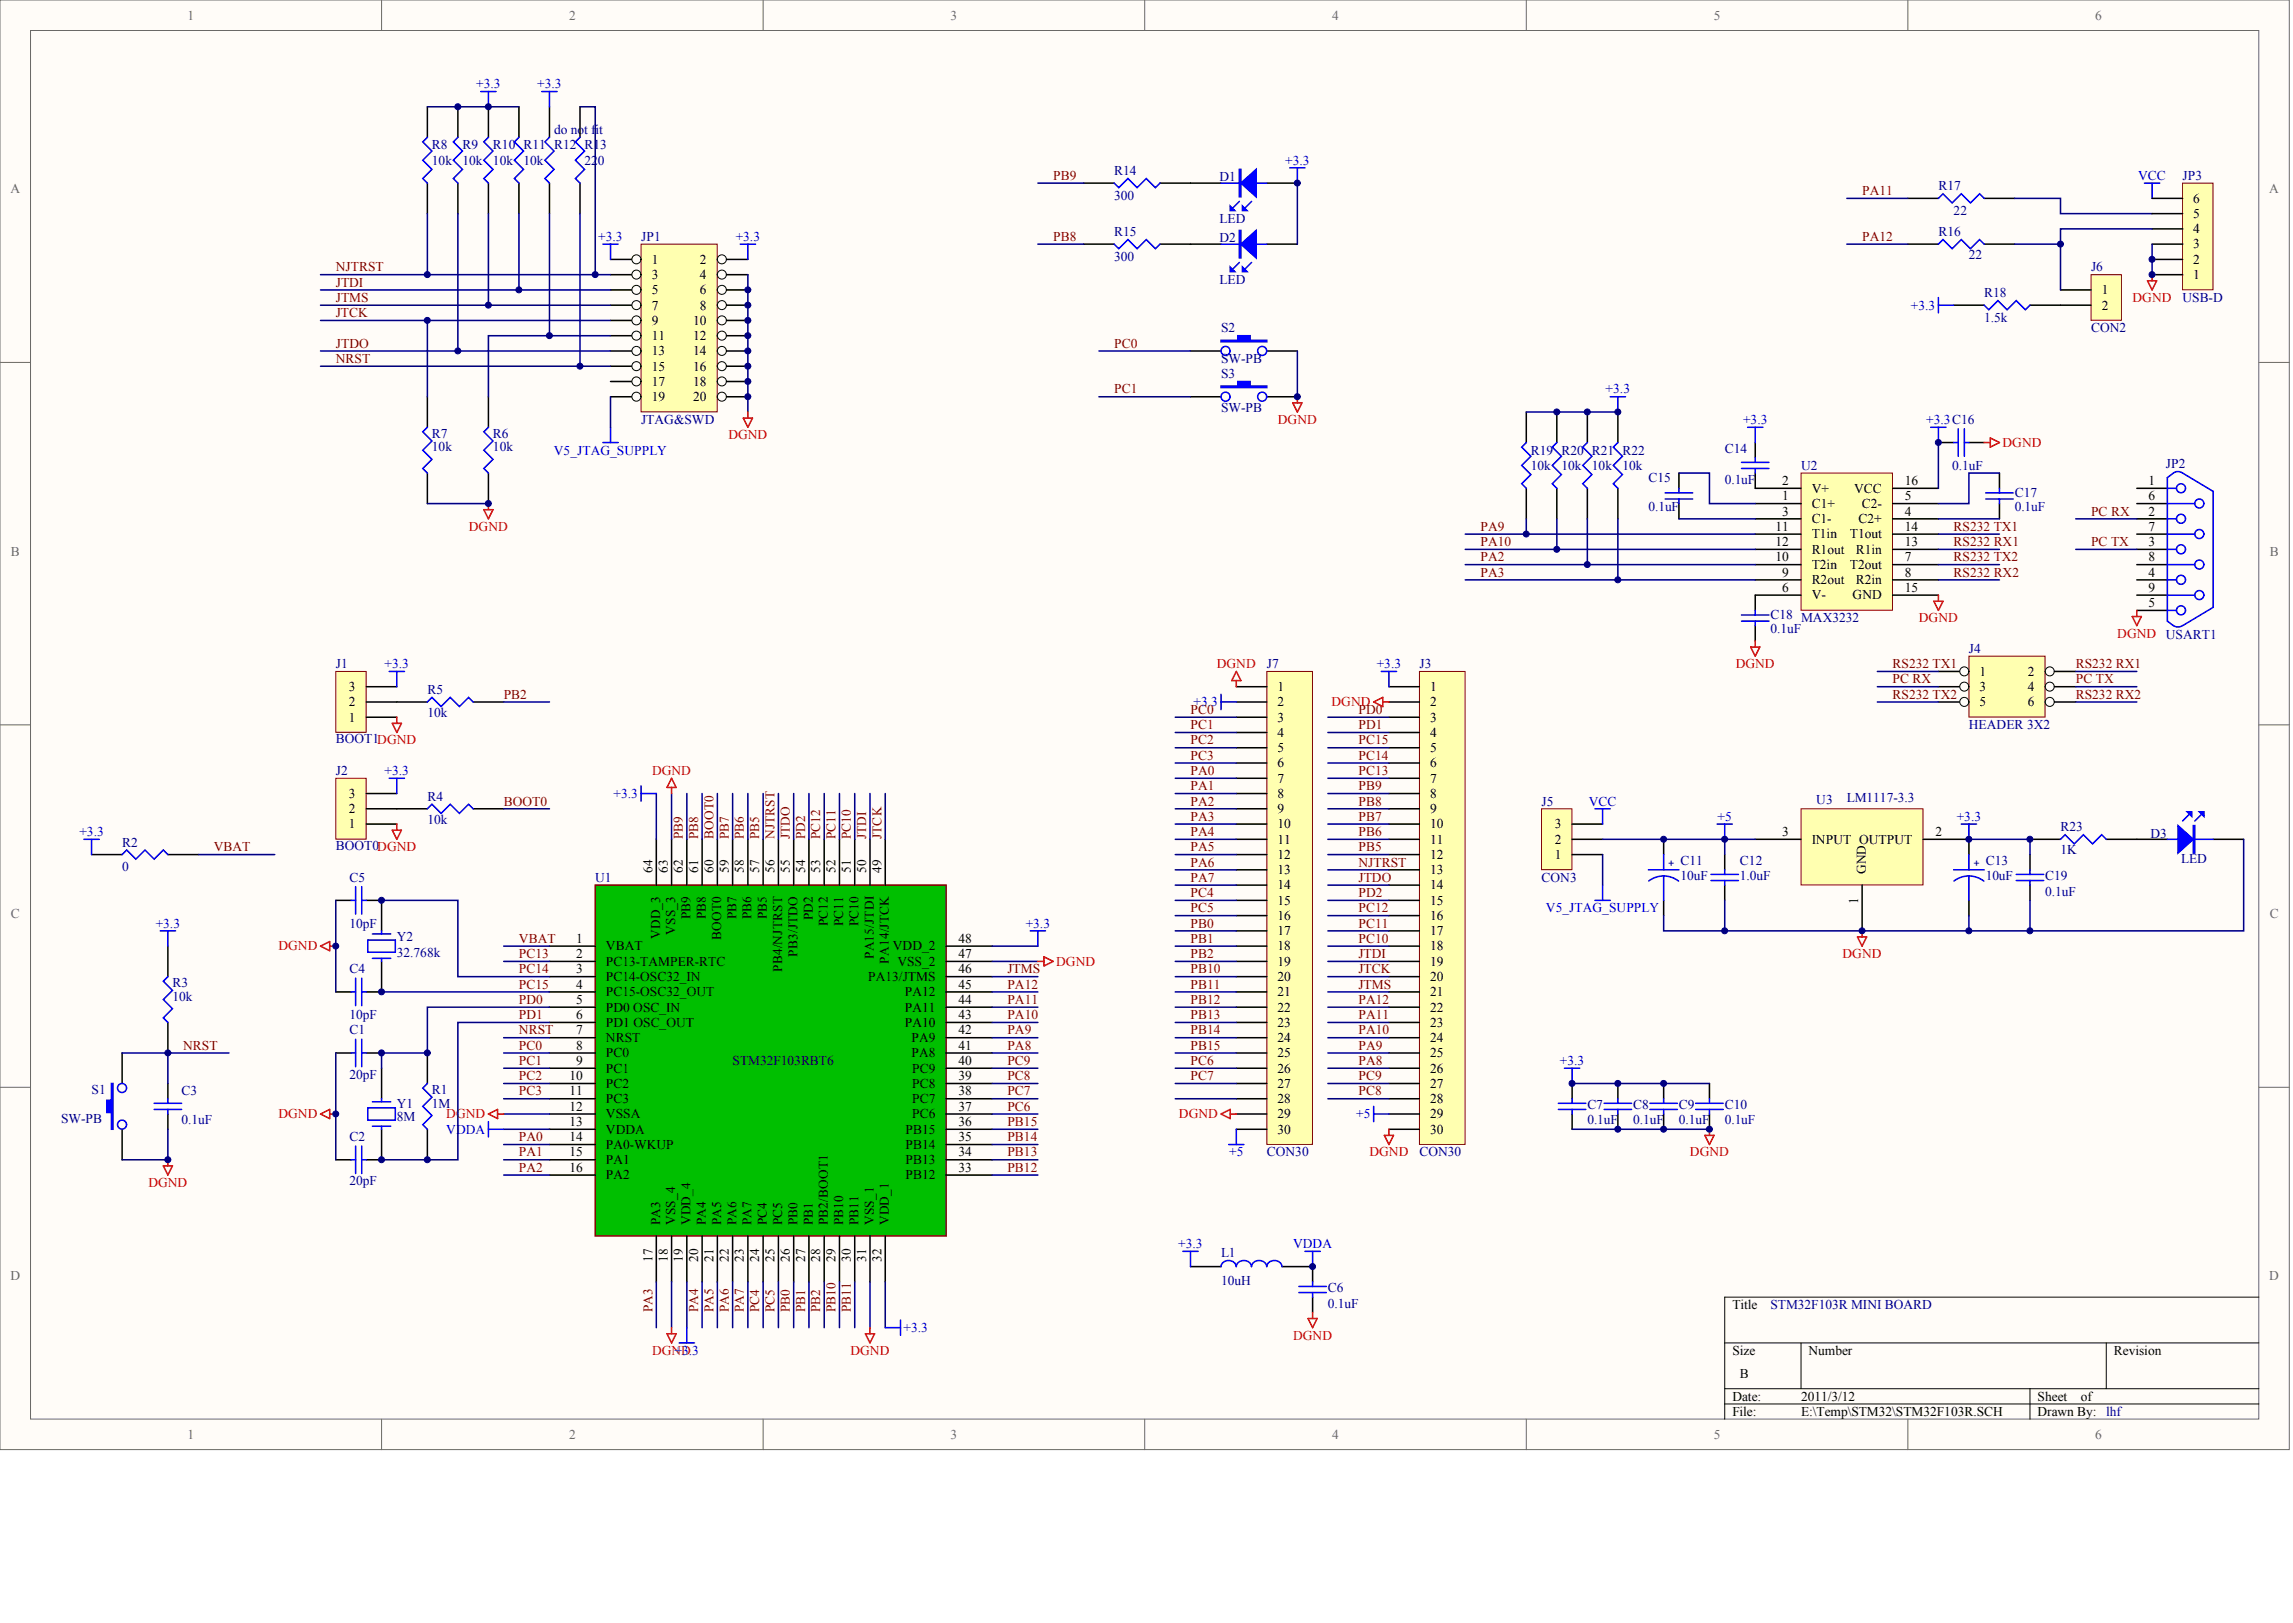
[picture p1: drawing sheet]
<svg xmlns="http://www.w3.org/2000/svg" width="840mm" height="594mm" viewBox="0 0 840 594" stroke-linecap="round" stroke-linejoin="round" font-family="sans-serif">
<defs><g id="words">
<g font-size="4.9" fill="#696969">
<text x="68.6" y="7.2">1</text>
<text x="208.3" y="7.2">2</text>
<text x="348.1" y="7.2">3</text>
<text x="487.8" y="7.2">4</text>
<text x="627.5" y="7.2">5</text>
<text x="767.2" y="7.2">6</text>
<text x="3.8" y="70.7">A</text>
<text x="830.9" y="70.7">A</text>
<text x="4" y="203.3">B</text>
<text x="831.1" y="203.3">B</text>
<text x="4" y="336">C</text>
<text x="831.1" y="336">C</text>
<text x="3.8" y="468.7">D</text>
<text x="830.9" y="468.7">D</text>
<text x="68.6" y="526.7">1</text>
<text x="208.3" y="526.7">2</text>
<text x="348.1" y="526.7">3</text>
<text x="487.8" y="526.7">4</text>
<text x="627.5" y="526.7">5</text>
<text x="767.2" y="526.7">6</text>
</g>
<g font-size="4.9" fill="#00f">
<text x="174.4" y="32.3">+3.3</text>
<text x="196.7" y="32.3">+3.3</text>
<text x="470.6" y="60.2">+3.3</text>
<text x="782.9" y="65.8">VCC</text>
<text x="219.1" y="88.2">+3.3</text>
<text x="269.4" y="88.2">+3.3</text>
<text x="699.7" y="113.3">+3.3</text>
<text x="587.9" y="144">+3.3</text>
<text x="638.2" y="155.2">+3.3</text>
<text x="705.3" y="155.2">+3.3C16</text>
<text x="202.8" y="166.4">V5_JTAG_SUPPLY</text>
<text x="140.8" y="244.6">+3.3</text>
<text x="504.1" y="244.6">+3.3</text>
<text x="437" y="258.5">+3.3</text>
<text x="140.8" y="283.7">+3.3</text>
<text x="224.7" y="292.1">+3.3</text>
<text x="581.7" y="294.8">VCC</text>
<text x="628.9" y="300.4">+5</text>
<text x="716.5" y="300.4">+3.3</text>
<text x="29.1" y="306">+3.3</text>
<text x="566.1" y="333.9">V5_JTAG_SUPPLY</text>
<text x="57" y="339.5">+3.3</text>
<text x="375.6" y="339.5">+3.3</text>
<text x="571.2" y="389.8">+3.3</text>
<text x="496.6" y="409.4">+5</text>
<text x="163.4" y="414.9">VDDA</text>
<text x="450.1" y="423.3">+5</text>
<text x="431.5" y="456.8">+3.3</text>
<text x="473.5" y="456.8">VDDA</text>
<text x="330.9" y="487.6">+3.3</text>
<text x="247" y="495.9">+3.3</text>
</g>
<g font-size="4.9" fill="#000080">
<text x="202.9" y="49.1">do not fit</text>
<text x="158.2" y="54.6">R8</text>
<text x="169.3" y="54.6">R9</text>
<text x="180.5" y="54.6">R10 R11 R12 R13</text>
<text x="158.2" y="60.2">10k</text>
<text x="169.3" y="60.2">10k</text>
<text x="180.5" y="60.2">10k</text>
<text x="191.7" y="60.2">10k</text>
<text x="214" y="60.2">220</text>
<text x="408" y="64.1">R14</text>
<text x="799.2" y="65.8">JP3</text>
<text x="446.5" y="66.4">D1</text>
<text x="709.8" y="69.7">R17</text>
<text x="408" y="73.1">300</text>
<text x="446.5" y="81.5">LED</text>
<text x="715.4" y="78.7">22</text>
<text x="234.7" y="88.2">JP1</text>
<text x="408" y="86.5">R15</text>
<text x="446.5" y="88.7">D2</text>
<text x="709.8" y="86.5">R16</text>
<text x="408" y="95.4">300</text>
<text x="720.9" y="94.9">22</text>
<text x="765.7" y="99.3">J6</text>
<text x="446.5" y="103.8">LED</text>
<text x="726.5" y="108.8">R18</text>
<text x="799.2" y="110.5">USB-D</text>
<text x="726.5" y="117.8">1.5k</text>
<text x="447.1" y="121.7">S2</text>
<text x="765.7" y="121.7">CON2</text>
<text x="447.1" y="132.9">SW-PB</text>
<text x="447.1" y="138.4">S3</text>
<text x="234.7" y="155.2">JTAG&amp;SWD</text>
<text x="447.1" y="150.7">SW-PB</text>
<text x="158.2" y="160.2">R7</text>
<text x="180.5" y="160.2">R6</text>
<text x="158.2" y="165.2">10k</text>
<text x="180.5" y="165.2">10k</text>
<text x="560.6" y="166.4">R19 R20 R21 R22</text>
<text x="631.5" y="165.8">C14</text>
<text x="560.6" y="172">10k</text>
<text x="571.7" y="172">10k</text>
<text x="582.9" y="172">10k</text>
<text x="594.1" y="172">10k</text>
<text x="659.5" y="172">U2</text>
<text x="714.8" y="172">0.1uF</text>
<text x="793" y="171.4">JP2</text>
<text x="603.6" y="176.4">C15</text>
<text x="631.5" y="177">0.1uF</text>
<text x="737.7" y="182">C17</text>
<text x="603.6" y="187">0.1uF</text>
<text x="737.7" y="187">0.1uF</text>
<text x="648.3" y="226.7">C18 MAX3232</text>
<text x="648.3" y="231.7">0.1uF</text>
<text x="793" y="234">USART1</text>
<text x="720.9" y="239">J4</text>
<text x="123" y="244.6">J1</text>
<text x="463.9" y="244.6">J7</text>
<text x="519.8" y="244.6">J3</text>
<text x="156.5" y="254.1">R5</text>
<text x="156.5" y="262.4">10k</text>
<text x="720.9" y="266.9">HEADER 3X2</text>
<text x="123" y="271.9">BOOT1DGND</text>
<text x="123" y="283.7">J2</text>
<text x="156.5" y="293.2">R4</text>
<text x="676.2" y="293.7">LM1117-3.3</text>
<text x="564.5" y="294.8">J5</text>
<text x="665.1" y="294.3">U3</text>
<text x="156.5" y="301.5">10k</text>
<text x="754.5" y="304.3">R23</text>
<text x="44.7" y="309.9">R2</text>
<text x="123" y="311">BOOT0DGND</text>
<text x="787.5" y="306.6">D3</text>
<text x="615.3" y="316.6">C11</text>
<text x="637.1" y="316.6">C12</text>
<text x="727.1" y="316.6">C13</text>
<text x="754.5" y="312.7">1K</text>
<text x="798.6" y="316.1">LED</text>
<text x="44.7" y="318.9">0</text>
<text x="128" y="322.8">C5</text>
<text x="218" y="322.8">U1</text>
<text x="564.5" y="322.8">CON3</text>
<text x="615.3" y="322.2">10uF</text>
<text x="637.1" y="322.2">1.0uF</text>
<text x="727.1" y="322.2">10uF</text>
<text x="748.9" y="322.2">C19</text>
<text x="748.9" y="327.8">0.1uF</text>
<text x="128" y="339.5">10pF</text>
<text x="145.3" y="344.6">Y2</text>
<text x="145.3" y="350.1">32.768k</text>
<text x="128" y="356.3">C4</text>
<text x="63.2" y="361.3">R3</text>
<text x="63.2" y="366.3">10k</text>
<text x="128" y="373">10pF</text>
<text x="128" y="378.6">C1</text>
<text x="268.3" y="389.8">STM32F103RBT6</text>
<text x="128" y="394.8">20pF</text>
<text x="33.5" y="400.4">S1</text>
<text x="66.5" y="401">C3</text>
<text x="158.2" y="400.4">R1</text>
<text x="145.3" y="405.4">Y1</text>
<text x="158.2" y="405.4">1M</text>
<text x="581.2" y="406">C7</text>
<text x="598" y="406">C8</text>
<text x="614.8" y="406">C9</text>
<text x="631.5" y="406">C10</text>
<text x="22.4" y="411">SW-PB</text>
<text x="66.5" y="411.6">0.1uF</text>
<text x="145.3" y="410.5">8M</text>
<text x="581.2" y="411.6">0.1uF</text>
<text x="598" y="411.6">0.1uF</text>
<text x="614.8" y="411.6">0.1uF</text>
<text x="631.5" y="411.6">0.1uF</text>
<text x="128" y="417.7">C2</text>
<text x="463.9" y="423.3">CON30</text>
<text x="519.8" y="423.3">CON30</text>
<text x="128" y="433.9">20pF</text>
<text x="447.1" y="460.2">L1</text>
<text x="447.1" y="470.2">10uH</text>
<text x="486.2" y="473">C6</text>
<text x="486.2" y="478.6">0.1uF</text>
<text x="648.3" y="479.2">STM32F103R MINI BOARD</text>
<text x="771.2" y="518.3">lhf</text>
</g>
<g font-size="4.9" fill="#800000">
<text x="385.6" y="65.8">PB9</text>
<text x="681.8" y="71.4">PA11</text>
<text x="385.6" y="88.2">PB8</text>
<text x="681.8" y="88.2">PA12</text>
<text x="123" y="99.3">NJTRST</text>
<text x="123" y="104.9">JTDI</text>
<text x="123" y="110.5">JTMS</text>
<text x="123" y="116.1">JTCK</text>
<text x="123" y="127.3">JTDO</text>
<text x="408" y="127.3">PC0</text>
<text x="123" y="132.9">NRST</text>
<text x="408" y="144">PC1</text>
<text x="765.7" y="188.7">PC RX</text>
<text x="542.1" y="194.3">PA9</text>
<text x="715.4" y="194.3">RS232 TX1</text>
<text x="542.1" y="199.9">PA10</text>
<text x="715.4" y="199.9">RS232 RX1</text>
<text x="765.7" y="199.9">PC TX</text>
<text x="542.1" y="205.5">PA2</text>
<text x="715.4" y="205.5">RS232 TX2</text>
<text x="542.1" y="211.1">PA3</text>
<text x="715.4" y="211.1">RS232 RX2</text>
<text x="693" y="244.6">RS232 TX1</text>
<text x="760.1" y="244.6">RS232 RX1</text>
<text x="693" y="250.2">PC RX</text>
<text x="760.1" y="250.2">PC TX</text>
<text x="184.4" y="255.7">PB2</text>
<text x="693" y="255.7">RS232 TX2</text>
<text x="760.1" y="255.7">RS232 RX2</text>
<text x="435.9" y="261.3">PC0</text>
<text x="497.4" y="261.3">PD0</text>
<text x="435.9" y="266.9">PC1</text>
<text x="497.4" y="266.9">PD1</text>
<text x="435.9" y="272.5">PC2</text>
<text x="497.4" y="272.5">PC15</text>
<text x="435.9" y="278.1">PC3</text>
<text x="497.4" y="278.1">PC14</text>
<text x="435.9" y="283.7">PA0</text>
<text x="497.4" y="283.7">PC13</text>
<text x="435.9" y="289.3">PA1</text>
<text x="497.4" y="289.3">PB9</text>
<text x="184.4" y="294.8">BOOT0</text>
<text x="435.9" y="294.8">PA2</text>
<text x="497.4" y="294.8">PB8</text>
<text x="435.9" y="300.4">PA3</text>
<text x="497.4" y="300.4">PB7</text>
<text x="78.2" y="311.6">VBAT</text>
<text x="250.1" y="307.2" transform="rotate(-90 250.1 307.2)">PB9</text>
<text x="255.7" y="307.2" transform="rotate(-90 255.7 307.2)">PB8</text>
<text x="261.2" y="307.2" transform="rotate(-90 261.2 307.2)">BOOT0</text>
<text x="266.8" y="307.2" transform="rotate(-90 266.8 307.2)">PB7</text>
<text x="272.4" y="307.2" transform="rotate(-90 272.4 307.2)">PB6</text>
<text x="278" y="307.2" transform="rotate(-90 278 307.2)">PB5</text>
<text x="283.6" y="307.2" transform="rotate(-90 283.6 307.2)">NJTRST</text>
<text x="289.2" y="307.2" transform="rotate(-90 289.2 307.2)">JTDO</text>
<text x="294.8" y="307.2" transform="rotate(-90 294.8 307.2)">PD2</text>
<text x="300.4" y="307.2" transform="rotate(-90 300.4 307.2)">PC12</text>
<text x="306" y="307.2" transform="rotate(-90 306 307.2)">PC11</text>
<text x="311.5" y="307.2" transform="rotate(-90 311.5 307.2)">PC10</text>
<text x="317.1" y="307.2" transform="rotate(-90 317.1 307.2)">JTDI</text>
<text x="322.7" y="307.2" transform="rotate(-90 322.7 307.2)">JTCK</text>
<text x="435.9" y="306">PA4</text>
<text x="435.9" y="311.6">PA5</text>
<text x="497.4" y="311.6">PB5</text>
<text x="497.4" y="306">PB6</text>
<text x="435.9" y="317.2">PA6</text>
<text x="497.4" y="317.2">NJTRST</text>
<text x="435.9" y="322.8">PA7</text>
<text x="497.4" y="322.8">JTDO</text>
<text x="435.9" y="328.4">PC4</text>
<text x="497.4" y="328.4">PD2</text>
<text x="435.9" y="333.9">PC5</text>
<text x="497.4" y="333.9">PC12</text>
<text x="435.9" y="339.5">PB0</text>
<text x="497.4" y="339.5">PC11</text>
<text x="190" y="345.1">VBAT</text>
<text x="435.9" y="345.1">PB1</text>
<text x="497.4" y="345.1">PC10</text>
<text x="190" y="350.7">PC13</text>
<text x="435.9" y="350.7">PB2</text>
<text x="497.4" y="350.7">JTDI</text>
<text x="190" y="356.3">PC14</text>
<text x="368.9" y="356.3">JTMS</text>
<text x="435.9" y="356.3">PB10</text>
<text x="497.4" y="356.3">JTCK</text>
<text x="190" y="361.9">PC15</text>
<text x="368.9" y="361.9">PA12</text>
<text x="435.9" y="361.9">PB11</text>
<text x="497.4" y="361.9">JTMS</text>
<text x="190" y="367.5">PD0</text>
<text x="368.9" y="367.5">PA11</text>
<text x="435.9" y="367.5">PB12</text>
<text x="497.4" y="367.5">PA12</text>
<text x="190" y="373">PD1</text>
<text x="368.9" y="373">PA10</text>
<text x="435.9" y="373">PB13</text>
<text x="497.4" y="373">PA11</text>
<text x="190" y="378.6">NRST</text>
<text x="368.9" y="378.6">PA9</text>
<text x="435.9" y="378.6">PB14</text>
<text x="497.4" y="378.6">PA10</text>
<text x="67.1" y="384.2">NRST</text>
<text x="190" y="384.2">PC0</text>
<text x="190" y="389.8">PC1</text>
<text x="368.9" y="389.8">PC9</text>
<text x="368.9" y="384.2">PA8</text>
<text x="435.9" y="389.8">PC6</text>
<text x="435.9" y="384.2">PB15</text>
<text x="497.4" y="389.8">PA8</text>
<text x="497.4" y="384.2">PA9</text>
<text x="190" y="395.4">PC2</text>
<text x="368.9" y="395.4">PC8</text>
<text x="435.9" y="395.4">PC7</text>
<text x="497.4" y="395.4">PC9</text>
<text x="190" y="401">PC3</text>
<text x="368.9" y="401">PC7</text>
<text x="497.4" y="401">PC8</text>
<text x="368.9" y="406.6">PC6</text>
<text x="368.9" y="412.1">PB15</text>
<text x="190" y="417.7">PA0</text>
<text x="368.9" y="417.7">PB14</text>
<text x="190" y="423.3">PA1</text>
<text x="368.9" y="423.3">PB13</text>
<text x="190" y="428.9">PA2</text>
<text x="368.9" y="428.9">PB12</text>
<text x="238.9" y="480.4" transform="rotate(-90 238.9 480.4)">PA3</text>
<text x="255.7" y="480.4" transform="rotate(-90 255.7 480.4)">PA4</text>
<text x="261.2" y="480.4" transform="rotate(-90 261.2 480.4)">PA5</text>
<text x="266.8" y="480.4" transform="rotate(-90 266.8 480.4)">PA6</text>
<text x="272.4" y="480.4" transform="rotate(-90 272.4 480.4)">PA7</text>
<text x="278" y="480.4" transform="rotate(-90 278 480.4)">PC4</text>
<text x="283.6" y="480.4" transform="rotate(-90 283.6 480.4)">PC5</text>
<text x="289.2" y="480.4" transform="rotate(-90 289.2 480.4)">PB0</text>
<text x="294.8" y="480.4" transform="rotate(-90 294.8 480.4)">PB1</text>
<text x="300.4" y="480.4" transform="rotate(-90 300.4 480.4)">PB2</text>
<text x="306" y="480.4" transform="rotate(-90 306 480.4)">PB10</text>
<text x="311.5" y="480.4" transform="rotate(-90 311.5 480.4)">PB11</text>
</g>
<g font-size="4.9">
<text x="803.1" y="74.2">6</text>
<text x="803.1" y="79.8">5</text>
<text x="803.1" y="85.4">4</text>
<text x="803.1" y="91">3</text>
<text x="238.6" y="96.5">1</text>
<text x="256.3" y="96.5">2</text>
<text x="803.1" y="96.5">2</text>
<text x="238.6" y="102.1">3</text>
<text x="238.6" y="107.7">5</text>
<text x="256.3" y="102.1">4</text>
<text x="256.3" y="107.7">6</text>
<text x="769.6" y="107.7">1</text>
<text x="803.1" y="102.1">1</text>
<text x="238.6" y="113.3">7</text>
<text x="256.3" y="113.3">8</text>
<text x="769.6" y="113.3">2</text>
<text x="238.6" y="118.9">9</text>
<text x="253.8" y="118.9">10</text>
<text x="238.6" y="124.5">11</text>
<text x="253.8" y="124.5">12</text>
<text x="238.6" y="130.1">13</text>
<text x="253.8" y="130.1">14</text>
<text x="238.6" y="135.6">15</text>
<text x="253.8" y="135.6">16</text>
<text x="238.6" y="141.2">17</text>
<text x="253.8" y="141.2">18</text>
<text x="238.6" y="146.8">19</text>
<text x="253.8" y="146.8">20</text>
<text x="652.5" y="177.5">2</text>
<text x="697.5" y="177.5">16</text>
<text x="786.7" y="177.5">1</text>
<text x="652.5" y="183.1">1</text>
<text x="663.4" y="180.3">V+</text>
<text x="663.4" y="185.9">C1+</text>
<text x="678.9" y="180.3">VCC</text>
<text x="681.8" y="185.9">C2-</text>
<text x="697.5" y="183.1">5</text>
<text x="786.7" y="183.1">6</text>
<text x="652.5" y="188.7">3</text>
<text x="663.4" y="191.5">C1-</text>
<text x="680.5" y="191.5">C2+</text>
<text x="697.5" y="188.7">4</text>
<text x="786.7" y="188.7">2</text>
<text x="650.1" y="194.3">11</text>
<text x="663.4" y="197.1">T1in</text>
<text x="677.4" y="197.1">T1out</text>
<text x="697.5" y="194.3">14</text>
<text x="786.7" y="194.3">7</text>
<text x="650.1" y="199.9">12</text>
<text x="663.4" y="202.7">R1out</text>
<text x="679.5" y="202.7">R1in</text>
<text x="697.5" y="199.9">13</text>
<text x="786.7" y="199.9">3</text>
<text x="650.1" y="205.5">10</text>
<text x="663.4" y="208.3">T2in</text>
<text x="677.4" y="208.3">T2out</text>
<text x="697.5" y="205.5">7</text>
<text x="786.7" y="205.5">8</text>
<text x="652.5" y="211.1">9</text>
<text x="663.4" y="213.8">R2out</text>
<text x="679.5" y="213.8">R2in</text>
<text x="697.5" y="211.1">8</text>
<text x="786.7" y="211.1">4</text>
<text x="652.5" y="216.6">6</text>
<text x="663.4" y="219.4">V-</text>
<text x="678.4" y="219.4">GND</text>
<text x="697.5" y="216.6">15</text>
<text x="786.7" y="216.6">9</text>
<text x="786.7" y="222.2">5</text>
<text x="724.9" y="247.4">1</text>
<text x="742.5" y="247.4">2</text>
<text x="127.8" y="252.9">3</text>
<text x="467.8" y="252.9">1</text>
<text x="523.7" y="252.9">1</text>
<text x="724.9" y="252.9">3</text>
<text x="742.5" y="252.9">4</text>
<text x="127.8" y="258.5">2</text>
<text x="467.8" y="258.5">2</text>
<text x="523.7" y="258.5">2</text>
<text x="724.9" y="258.5">5</text>
<text x="742.5" y="258.5">6</text>
<text x="127.8" y="264.1">1</text>
<text x="467.8" y="264.1">3</text>
<text x="467.8" y="269.7">4</text>
<text x="523.7" y="264.1">3</text>
<text x="523.7" y="269.7">4</text>
<text x="467.8" y="275.3">5</text>
<text x="523.7" y="275.3">5</text>
<text x="467.8" y="280.9">6</text>
<text x="523.7" y="280.9">6</text>
<text x="467.8" y="286.5">7</text>
<text x="523.7" y="286.5">7</text>
<text x="127.8" y="292.1">3</text>
<text x="467.8" y="292.1">8</text>
<text x="523.7" y="292.1">8</text>
<text x="127.8" y="297.6">2</text>
<text x="467.8" y="297.6">9</text>
<text x="523.7" y="297.6">9</text>
<text x="127.8" y="303.2">1</text>
<text x="467.8" y="303.2">10</text>
<text x="523.7" y="303.2">10</text>
<text x="569.3" y="303.2">3</text>
<text x="467.8" y="308.8">11</text>
<text x="523.7" y="308.8">11</text>
<text x="569.3" y="308.8">2</text>
<text x="652.5" y="306">3</text>
<text x="663.4" y="308.8">INPUT OUTPUT</text>
<text x="708.7" y="306">2</text>
<text x="467.8" y="314.4">12</text>
<text x="523.7" y="314.4">12</text>
<text x="569.3" y="314.4">1</text>
<text x="238.9" y="319.5" transform="rotate(-90 238.9 319.5)">64</text>
<text x="244.5" y="319.5" transform="rotate(-90 244.5 319.5)">63</text>
<text x="250.1" y="319.5" transform="rotate(-90 250.1 319.5)">62</text>
<text x="255.7" y="319.5" transform="rotate(-90 255.7 319.5)">61</text>
<text x="261.2" y="319.5" transform="rotate(-90 261.2 319.5)">60</text>
<text x="266.8" y="319.5" transform="rotate(-90 266.8 319.5)">59</text>
<text x="272.4" y="319.5" transform="rotate(-90 272.4 319.5)">58</text>
<text x="278" y="319.5" transform="rotate(-90 278 319.5)">57</text>
<text x="283.6" y="319.5" transform="rotate(-90 283.6 319.5)">56</text>
<text x="289.2" y="319.5" transform="rotate(-90 289.2 319.5)">55</text>
<text x="294.8" y="319.5" transform="rotate(-90 294.8 319.5)">54</text>
<text x="300.4" y="319.5" transform="rotate(-90 300.4 319.5)">53</text>
<text x="306" y="319.5" transform="rotate(-90 306 319.5)">52</text>
<text x="311.5" y="319.5" transform="rotate(-90 311.5 319.5)">51</text>
<text x="317.1" y="319.5" transform="rotate(-90 317.1 319.5)">50</text>
<text x="322.7" y="319.5" transform="rotate(-90 322.7 319.5)">49</text>
<text x="467.8" y="320">13</text>
<text x="523.7" y="320">13</text>
<text x="683.2" y="320.1" transform="rotate(-90 683.2 320.1)">GND</text>
<text x="467.8" y="325.6">14</text>
<text x="523.7" y="325.6">14</text>
<text x="467.8" y="331.2">15</text>
<text x="523.7" y="331.2">15</text>
<text x="680.4" y="331" transform="rotate(-90 680.4 331)">1</text>
<text x="252.9" y="336.5" transform="rotate(-90 252.9 336.5)">PB9</text>
<text x="258.4" y="336.5" transform="rotate(-90 258.4 336.5)">PB8</text>
<text x="269.6" y="336.5" transform="rotate(-90 269.6 336.5)">PB7</text>
<text x="275.2" y="336.5" transform="rotate(-90 275.2 336.5)">PB6</text>
<text x="280.8" y="336.5" transform="rotate(-90 280.8 336.5)">PB5</text>
<text x="297.6" y="336.8" transform="rotate(-90 297.6 336.8)">PD2</text>
<text x="303.2" y="339.1" transform="rotate(-90 303.2 339.1)">PC12</text>
<text x="308.7" y="339.1" transform="rotate(-90 308.7 339.1)">PC11</text>
<text x="314.3" y="339.1" transform="rotate(-90 314.3 339.1)">PC10</text>
<text x="467.8" y="336.7">16</text>
<text x="523.7" y="336.7">16</text>
<text x="211" y="345.1">1</text>
<text x="221.9" y="347.9">VBAT</text>
<text x="241.7" y="343.8" transform="rotate(-90 241.7 343.8)">VDD_3</text>
<text x="247.3" y="342.1" transform="rotate(-90 247.3 342.1)">VSS_3</text>
<text x="264" y="344.1" transform="rotate(-90 264 344.1)">BOOT0</text>
<text x="326.9" y="347.9">VDD_2</text>
<text x="351" y="345.1">48</text>
<text x="467.8" y="342.3">17</text>
<text x="467.8" y="347.9">18</text>
<text x="523.7" y="342.3">17</text>
<text x="523.7" y="347.9">18</text>
<text x="211" y="350.7">2</text>
<text x="221.9" y="353.5">PC13-TAMPER-RTC</text>
<text x="292" y="350.2" transform="rotate(-90 292 350.2)">PB3/JTDO</text>
<text x="319.9" y="351.1" transform="rotate(-90 319.9 351.1)">PA15/JTDI</text>
<text x="325.5" y="352.7" transform="rotate(-90 325.5 352.7)">PA14/JTCK</text>
<text x="328.6" y="353.5">VSS_2</text>
<text x="351" y="350.7">47</text>
<text x="467.8" y="353.5">19</text>
<text x="523.7" y="353.5">19</text>
<text x="211" y="356.3">3</text>
<text x="221.9" y="359.1">PC14-OSC32_IN</text>
<text x="286.4" y="355.8" transform="rotate(-90 286.4 355.8)">PB4/NJTRST</text>
<text x="317.9" y="359.1">PA13/JTMS</text>
<text x="351" y="356.3">46</text>
<text x="467.8" y="359.1">20</text>
<text x="523.7" y="359.1">20</text>
<text x="211" y="361.9">4</text>
<text x="221.9" y="364.7">PC15-OSC32_OUT</text>
<text x="331.3" y="364.7">PA12</text>
<text x="351" y="361.9">45</text>
<text x="467.8" y="364.7">21</text>
<text x="523.7" y="364.7">21</text>
<text x="211" y="367.5">5</text>
<text x="221.9" y="370.3">PD0 OSC_IN</text>
<text x="331.3" y="370.3">PA11</text>
<text x="351" y="367.5">44</text>
<text x="467.8" y="370.3">22</text>
<text x="523.7" y="370.3">22</text>
<text x="211" y="373">6</text>
<text x="221.9" y="375.8">PD1 OSC_OUT</text>
<text x="331.3" y="375.8">PA10</text>
<text x="351" y="373">43</text>
<text x="467.8" y="375.8">23</text>
<text x="523.7" y="375.8">23</text>
<text x="211" y="378.6">7</text>
<text x="221.9" y="381.4">NRST</text>
<text x="333.8" y="381.4">PA9</text>
<text x="351" y="378.6">42</text>
<text x="467.8" y="381.4">24</text>
<text x="523.7" y="381.4">24</text>
<text x="211" y="384.2">8</text>
<text x="211" y="389.8">9</text>
<text x="221.9" y="387">PC0</text>
<text x="333.8" y="387">PA8</text>
<text x="351" y="389.8">40</text>
<text x="351" y="384.2">41</text>
<text x="467.8" y="387">25</text>
<text x="523.7" y="387">25</text>
<text x="208.6" y="395.4">10</text>
<text x="221.9" y="392.6">PC1</text>
<text x="334" y="392.6">PC9</text>
<text x="351" y="395.4">39</text>
<text x="467.8" y="392.6">26</text>
<text x="523.7" y="392.6">26</text>
<text x="208.6" y="401">11</text>
<text x="221.9" y="398.2">PC2</text>
<text x="334" y="398.2">PC8</text>
<text x="351" y="401">38</text>
<text x="467.8" y="398.2">27</text>
<text x="523.7" y="398.2">27</text>
<text x="208.6" y="406.6">12</text>
<text x="221.9" y="403.8">PC3</text>
<text x="334" y="403.8">PC7</text>
<text x="351" y="406.6">37</text>
<text x="467.8" y="403.8">28</text>
<text x="523.7" y="403.8">28</text>
<text x="208.6" y="412.1">13</text>
<text x="221.9" y="409.4">VSSA</text>
<text x="334" y="409.4">PC6</text>
<text x="351" y="412.1">36</text>
<text x="467.8" y="409.4">29</text>
<text x="523.7" y="409.4">29</text>
<text x="208.6" y="417.7">14</text>
<text x="221.9" y="414.9">VDDA</text>
<text x="331.6" y="414.9">PB15</text>
<text x="351" y="417.7">35</text>
<text x="467.8" y="414.9">30</text>
<text x="523.7" y="414.9">30</text>
<text x="208.6" y="423.3">15</text>
<text x="221.9" y="420.5">PA0-WKUP</text>
<text x="331.6" y="420.5">PB14</text>
<text x="351" y="423.3">34</text>
<text x="208.6" y="428.9">16</text>
<text x="221.9" y="426.1">PA1</text>
<text x="221.9" y="431.7">PA2</text>
<text x="331.6" y="431.7">PB12</text>
<text x="331.6" y="426.1">PB13</text>
<text x="351" y="428.9">33</text>
<text x="241.7" y="448.5" transform="rotate(-90 241.7 448.5)">PA3</text>
<text x="247.3" y="448.5" transform="rotate(-90 247.3 448.5)">VSS_4</text>
<text x="252.9" y="448.5" transform="rotate(-90 252.9 448.5)">VDD_4</text>
<text x="258.4" y="448.5" transform="rotate(-90 258.4 448.5)">PA4</text>
<text x="264" y="448.5" transform="rotate(-90 264 448.5)">PA5</text>
<text x="269.6" y="448.5" transform="rotate(-90 269.6 448.5)">PA6</text>
<text x="275.2" y="448.5" transform="rotate(-90 275.2 448.5)">PA7</text>
<text x="280.8" y="448.5" transform="rotate(-90 280.8 448.5)">PC4</text>
<text x="286.4" y="448.5" transform="rotate(-90 286.4 448.5)">PC5</text>
<text x="292" y="448.5" transform="rotate(-90 292 448.5)">PB0</text>
<text x="297.6" y="448.5" transform="rotate(-90 297.6 448.5)">PB1</text>
<text x="303.2" y="448.5" transform="rotate(-90 303.2 448.5)">PB2/BOOT1</text>
<text x="308.7" y="448.5" transform="rotate(-90 308.7 448.5)">PB10</text>
<text x="314.3" y="448.5" transform="rotate(-90 314.3 448.5)">PB11</text>
<text x="319.9" y="448.5" transform="rotate(-90 319.9 448.5)">VSS_1</text>
<text x="325.5" y="448.5" transform="rotate(-90 325.5 448.5)">VDD_1</text>
<text x="238.9" y="462" transform="rotate(-90 238.9 462)">17</text>
<text x="244.5" y="462" transform="rotate(-90 244.5 462)">18</text>
<text x="250.1" y="462" transform="rotate(-90 250.1 462)">19</text>
<text x="255.7" y="462" transform="rotate(-90 255.7 462)">20</text>
<text x="261.2" y="462" transform="rotate(-90 261.2 462)">21</text>
<text x="266.8" y="462" transform="rotate(-90 266.8 462)">22</text>
<text x="272.4" y="462" transform="rotate(-90 272.4 462)">23</text>
<text x="278" y="462" transform="rotate(-90 278 462)">24</text>
<text x="283.6" y="462" transform="rotate(-90 283.6 462)">25</text>
<text x="289.2" y="462" transform="rotate(-90 289.2 462)">26</text>
<text x="294.8" y="462" transform="rotate(-90 294.8 462)">27</text>
<text x="300.4" y="462" transform="rotate(-90 300.4 462)">28</text>
<text x="306" y="462" transform="rotate(-90 306 462)">29</text>
<text x="311.5" y="462" transform="rotate(-90 311.5 462)">30</text>
<text x="317.1" y="462" transform="rotate(-90 317.1 462)">31</text>
<text x="322.7" y="462" transform="rotate(-90 322.7 462)">32</text>
<text x="634.3" y="479.2">Title</text>
<text x="634.3" y="495.9">Size</text>
<text x="662.3" y="495.9">Number</text>
<text x="774" y="495.9">Revision</text>
<text x="637.1" y="504.3">B</text>
<text x="634.3" y="512.7">Date:</text>
<text x="659.5" y="512.7">2011/3/12</text>
<text x="746.1" y="512.7">Sheet</text>
<text x="761.9" y="512.7">of</text>
<text x="634.3" y="518.3">File:</text>
<text x="659.5" y="518.3">E:\Temp\STM32\STM32F103R.SCH</text>
<text x="746.1" y="518.3">Drawn By:</text>
</g>
<g font-size="4.9" fill="#f00">
<text x="780.9" y="110.5">DGND</text>
<text x="467.9" y="155.2">DGND</text>
<text x="266.7" y="160.8">DGND</text>
<text x="733.2" y="163.6">DGND</text>
<text x="171.7" y="194.3">DGND</text>
<text x="702.6" y="227.8">DGND</text>
<text x="775.3" y="233.4">DGND</text>
<text x="445.5" y="244.6">DGND</text>
<text x="635.6" y="244.6">DGND</text>
<text x="487.6" y="258.5">DGND</text>
<text x="238.8" y="283.7">DGND</text>
<text x="101.9" y="347.9">DGND</text>
<text x="386.7" y="353.5">DGND</text>
<text x="674.7" y="350.7">DGND</text>
<text x="101.9" y="409.4">DGND</text>
<text x="163.4" y="409.4">DGND</text>
<text x="431.7" y="409.4">DGND</text>
<text x="501.4" y="423.3">DGND</text>
<text x="618.8" y="423.3">DGND</text>
<text x="54.3" y="434.5">DGND</text>
<text x="473.5" y="490.4">DGND</text>
<text x="238.8" y="495.9">DGND</text>
<text x="311.4" y="495.9">DGND</text>
</g>
<g font-size="4" fill="#000080">
<text x="610.8" y="317.5">+</text>
<text x="722.6" y="317.5">+</text>
</g>
</g></defs>
<g fill="#fffcf8" stroke="#696969" stroke-width=".37">
<path d="M0 0h838.3v530.6h-838.3z"/>
<path d="M11.2 11.2h815.9v508.2h-815.9z"/>
</g>
<g fill="none" stroke="#696969" stroke-width=".37">
<path d="M139.7 0v11.2M279.4 0v11.2M419.2 0v11.2M558.9 0v11.2M698.6 0v11.2M0 132.7h11.2M827.1 132.7h11.2M0 265.3h11.2M827.1 265.3h11.2M0 398h11.2M827.1 398h11.2M139.7 519.5v11.2"/>
<path d="M279.4 519.5v11.2M419.2 519.5v11.2M558.9 519.5v11.2M698.6 519.5v11.2"/>
</g>
<path d="M827.1 474.8h-195.6v44.7M631.5 491.6h195.6M659.5 491.6v16.7M771.2 491.6v16.7M631.5 508.3h195.6M631.5 513.9h195.6M743.3 508.3v11.2" fill="none" stroke="#000" stroke-width=".37"/>
<path d="M218 324h128.4v128.4h-128.4z" fill="#00bf00" stroke="#800000" stroke-width=".56"/>
<g fill="none" stroke="#000" stroke-width=".56">
<path d="M240.3 307.2v16.8M245.9 307.2v16.8M251.5 307.2v16.8M257.1 307.2v16.8M262.7 307.2v16.8M268.3 307.2v16.8M273.8 307.2v16.8M279.4 307.2v16.8M285 307.2v16.8M290.6 307.2v16.8M296.2 307.2v16.8M301.8 307.2v16.8"/>
<path d="M307.4 307.2v16.8M313 307.2v16.8M318.6 307.2v16.8M324.1 307.2v16.8M123 329.6h5.5M134.1 329.6h5.6v11.1M139.7 351.9v11.2h-5.6M201.2 346.3h16.8M201.2 351.9h16.8M201.2 357.5h16.8M346.5 346.3h16.8M346.5 351.9h16.8"/>
<path d="M346.5 357.5h16.8M123 363.1h5.5M201.2 363.1h16.8M201.2 368.7h16.8M201.2 374.3h16.8M201.2 379.8h16.8M346.5 363.1h16.8M346.5 368.7h16.8M346.5 374.3h16.8M346.5 379.8h16.8M123 385.4h5.5M134.1 385.4h5.6"/>
<path d="M139.7 391v11.2M156.5 385.4v11.2M201.2 385.4h16.8M201.2 391h16.8M201.2 396.6h16.8M346.5 385.4h16.8M346.5 391h16.8M346.5 396.6h16.8M139.7 413.4v11.1h-5.6M156.5 413.4v11.1M201.2 402.2h16.8M201.2 407.8h16.8"/>
<path d="M201.2 413.4h16.8M201.2 418.9h16.8M346.5 402.2h16.8M346.5 407.8h16.8M346.5 413.4h16.8M346.5 418.9h16.8M123 424.5h5.5M201.2 424.5h16.8M201.2 430.1h16.8M346.5 424.5h16.8M346.5 430.1h16.8M240.3 452.5v16.7"/>
<path d="M245.9 452.5v16.7M251.5 452.5v16.7M257.1 452.5v16.7M262.7 452.5v16.7M268.3 452.5v16.7M273.8 452.5v16.7M279.4 452.5v16.7M285 452.5v16.7M290.6 452.5v16.7M296.2 452.5v16.7M301.8 452.5v16.7M307.4 452.5v16.7"/>
<path d="M313 452.5v16.7M318.6 452.5v16.7M324.1 452.5v16.7"/>
</g>
<g fill="none" stroke="#00f" stroke-width=".56">
<path d="M128.5 329.6h1.7M130.2 324.5v10.1M132.5 324.5v10.1M132.5 329.6h1.6M130.2 358.1v10M132.5 358.1v10M134.7 344.1h10v4.5h-10zM136.4 350.8h6.7M136.4 341.9h6.7M139.7 340.7v1.2M139.7 350.8v1.1M128.5 363.1h1.7"/>
<path d="M132.5 363.1h1.6M128.5 385.4h1.7M130.2 380.4v10.1M132.5 380.4v10.1M132.5 385.4h1.6M156.5 396.6l-1.7 1.7 3.4 3.3-3.4 3.4 3.4 3.3-3.4 3.4 1.7 1.7M130.2 419.5v10.1M132.5 419.5v10.1M134.7 405.5h10v4.5h-10zM136.4 412.2h6.7M136.4 403.3h6.7M139.7 402.2v1.1"/>
<path d="M139.7 412.2v1.2M128.5 424.5h1.7M132.5 424.5h1.6"/>
</g>
<path d="M123 329.6v33.5M123 385.4v39.1" fill="none" stroke="#000080" stroke-width=".56"/>
<path d="M117.4 346.3l3.3-1.7v3.4zM120.7 346.3h2.3M117.4 407.8l3.3-1.7v3.3zM120.7 407.8h2.3" fill="none" stroke="#f00" stroke-width=".56"/>
<path d="M234.7 89.4h27.9v61.4h-27.9z" fill="#ffffb0" stroke="#800000" stroke-width=".37"/>
<path d="M223.5 95h11.2" fill="none" stroke="#000" stroke-width=".56"/>
<circle cx="233" cy="94.9" r="1.65" fill="#fffcf8" stroke="#000" stroke-width=".37"/>
<path d="M262.7 95h11.1" fill="none" stroke="#000" stroke-width=".56"/>
<circle cx="264.3" cy="94.9" r="1.65" fill="#fffcf8" stroke="#000" stroke-width=".37"/>
<path d="M223.5 100.5h11.2" fill="none" stroke="#000" stroke-width=".56"/>
<circle cx="233" cy="100.5" r="1.65" fill="#fffcf8" stroke="#000" stroke-width=".37"/>
<path d="M262.7 100.5h11.1" fill="none" stroke="#000" stroke-width=".56"/>
<circle cx="264.3" cy="100.5" r="1.65" fill="#fffcf8" stroke="#000" stroke-width=".37"/>
<path d="M223.5 106.1h11.2" fill="none" stroke="#000" stroke-width=".56"/>
<circle cx="233" cy="106.1" r="1.65" fill="#fffcf8" stroke="#000" stroke-width=".37"/>
<path d="M262.7 106.1h11.1" fill="none" stroke="#000" stroke-width=".56"/>
<circle cx="264.3" cy="106.1" r="1.65" fill="#fffcf8" stroke="#000" stroke-width=".37"/>
<path d="M223.5 111.7h11.2" fill="none" stroke="#000" stroke-width=".56"/>
<circle cx="233" cy="111.7" r="1.65" fill="#fffcf8" stroke="#000" stroke-width=".37"/>
<path d="M262.7 111.7h11.1" fill="none" stroke="#000" stroke-width=".56"/>
<circle cx="264.3" cy="111.7" r="1.65" fill="#fffcf8" stroke="#000" stroke-width=".37"/>
<path d="M223.5 117.3h11.2" fill="none" stroke="#000" stroke-width=".56"/>
<circle cx="233" cy="117.3" r="1.65" fill="#fffcf8" stroke="#000" stroke-width=".37"/>
<path d="M262.7 117.3h11.1" fill="none" stroke="#000" stroke-width=".56"/>
<circle cx="264.3" cy="117.3" r="1.65" fill="#fffcf8" stroke="#000" stroke-width=".37"/>
<path d="M223.5 122.9h11.2" fill="none" stroke="#000" stroke-width=".56"/>
<circle cx="233" cy="122.9" r="1.65" fill="#fffcf8" stroke="#000" stroke-width=".37"/>
<path d="M262.7 122.9h11.1" fill="none" stroke="#000" stroke-width=".56"/>
<circle cx="264.3" cy="122.9" r="1.65" fill="#fffcf8" stroke="#000" stroke-width=".37"/>
<path d="M223.5 128.5h11.2" fill="none" stroke="#000" stroke-width=".56"/>
<circle cx="233" cy="128.4" r="1.65" fill="#fffcf8" stroke="#000" stroke-width=".37"/>
<path d="M262.7 128.5h11.1" fill="none" stroke="#000" stroke-width=".56"/>
<circle cx="264.3" cy="128.4" r="1.65" fill="#fffcf8" stroke="#000" stroke-width=".37"/>
<path d="M223.5 134.1h11.2" fill="none" stroke="#000" stroke-width=".56"/>
<circle cx="233" cy="134" r="1.65" fill="#fffcf8" stroke="#000" stroke-width=".37"/>
<path d="M262.7 134.1h11.1" fill="none" stroke="#000" stroke-width=".56"/>
<circle cx="264.3" cy="134" r="1.65" fill="#fffcf8" stroke="#000" stroke-width=".37"/>
<path d="M223.5 139.6h11.2" fill="none" stroke="#000" stroke-width=".56"/>
<circle cx="233" cy="139.6" r="1.65" fill="#fffcf8" stroke="#000" stroke-width=".37"/>
<path d="M262.7 139.6h11.1" fill="none" stroke="#000" stroke-width=".56"/>
<circle cx="264.3" cy="139.6" r="1.65" fill="#fffcf8" stroke="#000" stroke-width=".37"/>
<path d="M223.5 145.2h11.2" fill="none" stroke="#000" stroke-width=".56"/>
<circle cx="233" cy="145.2" r="1.65" fill="#fffcf8" stroke="#000" stroke-width=".37"/>
<path d="M262.7 145.2h11.1" fill="none" stroke="#000" stroke-width=".56"/>
<circle cx="264.3" cy="145.2" r="1.65" fill="#fffcf8" stroke="#000" stroke-width=".37"/>
<path d="M117.4 100.5h106.1M117.4 106.1h106.1M117.4 111.7h106.1M117.4 117.3h106.1M273.8 100.5v50.3M117.4 128.5h106.1M117.4 134.1h106.1" fill="none" stroke="#000080" stroke-width=".56"/>
<path d="M272.2 153h3.3l-1.7 3.4zM273.8 150.8v2.2M177.2 186.6h3.3l-1.7 3.3zM178.8 184.3v2.3" fill="none" stroke="#f00" stroke-width=".56"/>
<path d="M220.8 89.4h5.5M223.5 89.4v5.6M271.1 89.4h5.5M273.8 89.4v5.6M156.5 156.4l-1.7 1.7 3.4 3.3-3.4 3.4 3.4 3.3-3.4 3.4 1.7 1.7M178.8 156.4l-1.6 1.7 3.3 3.3-3.3 3.4 3.3 3.3-3.3 3.4 1.6 1.7" fill="none" stroke="#00f" stroke-width=".56"/>
<path d="M156.5 145.2v11.2M178.8 145.2v11.2M156.5 173.2v11.1M178.8 173.2v11.1" fill="none" stroke="#000" stroke-width=".56"/>
<path d="M123 284.9h11.1v22.3h-11.1z" fill="#ffffb0" stroke="#800000" stroke-width=".37"/>
<path d="M134.1 296h22.4M134.1 290.5h11.2M173.3 296h11.1M134.1 301.6h11.2" fill="none" stroke="#000" stroke-width=".56"/>
<path d="M142.5 284.9h5.6M145.3 284.9v5.6M156.5 296l1.7-1.6 3.3 3.3 3.4-3.3 3.3 3.3 3.4-3.3 1.7 1.6" fill="none" stroke="#00f" stroke-width=".56"/>
<path d="M184.4 296h16.8" fill="none" stroke="#000080" stroke-width=".56"/>
<path d="M123 245.8h11.1v22.3h-11.1z" fill="#ffffb0" stroke="#800000" stroke-width=".37"/>
<g fill="none" stroke="#000" stroke-width=".56">
<path d="M156.5 39.1v11.2M167.7 39.1v11.2M178.8 39.1v11.2M190 39.1v11.2M201.2 39.1v11.2M212.4 39.1v11.2M156.5 67v11.2M167.7 67v11.2M178.8 67v11.2M190 67v11.2M201.2 67v11.2M212.4 67v11.2"/>
<path d="M134.1 256.9h22.4M134.1 251.4h11.2M173.3 256.9h11.1M134.1 262.5h11.2M609.2 307.2v5.6M720.9 307.2v5.6M609.2 329.6v5.6M720.9 329.6v5.6M61.5 346.3v11.2M61.5 374.3v11.1M44.7 385.4v11.2M61.5 396.6v5.6"/>
<path d="M44.7 413.4v11.1M61.5 407.8v5.6"/>
</g>
<g fill="none" stroke="#00f" stroke-width=".56">
<path d="M176 33.5h5.6M178.8 33.5v5.6M198.4 33.5h5.6M201.2 33.5v5.6M156.5 50.3l-1.7 1.6 3.4 3.4-3.4 3.3 3.4 3.4-3.4 3.3 1.7 1.7M167.7 50.3l-1.7 1.6 3.3 3.4-3.3 3.3 3.3 3.4-3.3 3.3 1.7 1.7M178.8 50.3l-1.6 1.6 3.3 3.4-3.3 3.3 3.3 3.4-3.3 3.3 1.6 1.7M190 50.3l-1.7 1.6 3.4 3.4-3.4 3.3 3.4 3.4-3.4 3.3 1.7 1.7M201.2 50.3l-1.7 1.6 3.4 3.4-3.4 3.3 3.4 3.4-3.4 3.3 1.7 1.7M212.4 50.3l-1.7 1.6 3.3 3.4-3.3 3.3 3.3 3.4-3.3 3.3 1.7 1.7M223.5 156.4v5.6M220.8 162h5.5"/>
<path d="M142.5 245.8h5.6M145.3 245.8v5.6M156.5 256.9l1.7-1.6 3.3 3.3 3.4-3.3 3.3 3.3 3.4-3.3 1.7 1.6M234.7 287.7v5.6M234.7 290.5h5.6M603.6 318.4h11.2M609.2 312.8v5.6M715.4 318.4h11.1M718.2 301.6h5.5M720.9 301.6v5.6M720.9 312.8v5.6M609.2 320.6a8.9 8.9 0 0 1 5.4 1.9"/>
<path d="M609.2 320.6a8.9 8.9 0 0 0-5.5 1.9M609.2 320.6v9M720.9 320.6a8.9 8.9 0 0 1 5.5 1.9M720.9 320.6a8.9 8.9 0 0 0-5.4 1.9M720.9 320.6v9M58.7 340.7h5.6M61.5 357.5l-1.7 1.7 3.4 3.3-3.4 3.4 3.4 3.3-3.4 3.4 1.7 1.7M61.5 340.7v5.6M377.2 340.7h5.6M380 340.7v5.6M56.4 406.1h10.1M56.4 403.9h10.1"/>
<path d="M61.5 402.2v1.7M61.5 406.1v1.7M178.8 410.6v5.5M178.8 413.4h5.6M248.7 491.6h5.6M251.5 486v5.6M324.1 486h5.6M329.7 483.2v5.6"/>
<circle cx="44.7" cy="398.2" r="1.65"/>
<circle cx="44.7" cy="411.7" r="1.65"/>
</g>
<g fill="none" stroke="#f00" stroke-width=".56">
<path d="M143.6 264.8h3.4l-1.7 3.3zM145.3 262.5v2.3M245.9 288.2v2.3M245.9 284.9l1.7 3.3h-3.4zM143.6 303.9h3.4l-1.7 3.3zM145.3 301.6v2.3M380 351.9h2.3M382.3 350.2l3.3 1.7-3.3 1.7zM680.1 343h3.4l-1.7 3.3zM681.8 340.7v2.3M178.8 407.8l3.4-1.7v3.3zM182.2 407.8h2.2"/>
<path d="M59.8 426.8h3.4l-1.7 3.3zM61.5 424.5v2.3M244.2 488.2h3.4l-1.7 3.4zM245.9 486v2.2M316.9 488.2h3.3l-1.6 3.4zM318.6 486v2.2"/>
</g>
<g fill="none" stroke="#000080" stroke-width=".56">
<path d="M156.5 39.1h33.5M212.4 39.1h5.6v61.4M156.5 78.2v22.3M167.7 78.2v50.3M178.8 78.2v33.5M190 78.2v27.9M201.2 78.2v44.7M212.4 78.2v55.9M156.5 117.3v27.9M223.5 122.9h-44.7v22.3M223.5 145.2v11.2M156.5 184.3h22.3"/>
<path d="M184.4 256.9h16.8M240.3 290.5v16.7M245.9 290.5v16.7M251.5 290.5v16.7M257.1 290.5v16.7M262.7 290.5v16.7M268.3 290.5v16.7M273.8 290.5v16.7M279.4 290.5v16.7M285 290.5v16.7M290.6 290.5v16.7M296.2 290.5v16.7"/>
<path d="M301.8 290.5v16.7M307.4 290.5v16.7M313 290.5v16.7M318.6 290.5v16.7M324.1 290.5v16.7M139.7 329.6h28v27.9h33.5M184.4 346.3h16.8M184.4 351.9h16.8M363.3 346.3h16.7M363.3 351.9h16.7M363.3 357.5h16.7M139.7 363.1h61.5"/>
<path d="M184.4 379.8h16.8M363.3 363.1h16.7M363.3 379.8h16.7M363.3 374.3h16.7M363.3 368.7h16.7M61.5 385.4v11.2M184.4 385.4h16.8M184.4 391h16.8M184.4 396.6h16.8M363.3 385.4h16.7M363.3 391h16.7M363.3 396.6h16.7"/>
<path d="M61.5 413.4v11.1h-16.8M184.4 402.2h16.8M184.4 407.8h16.8M184.4 413.4h16.8M184.4 418.9h16.8M363.3 402.2h16.7M363.3 407.8h16.7M363.3 413.4h16.7M363.3 418.9h16.7M184.4 424.5h16.8M184.4 430.1h16.8M363.3 424.5h16.7"/>
<path d="M363.3 430.1h16.7M240.3 469.2v16.8M245.9 469.2v16.8M251.5 469.2v16.8M257.1 469.2v16.8M262.7 469.2v16.8M268.3 469.2v16.8M273.8 469.2v16.8M279.4 469.2v16.8M285 469.2v16.8M290.6 469.2v16.8M296.2 469.2v16.8"/>
<path d="M301.8 469.2v16.8M307.4 469.2v16.8M313 469.2v16.8M318.6 469.2v16.8M324.1 469.2v16.8"/>
</g>
<path d="M40.8 396.6h.6v16.8h-.6v-6.2h-1.7v-4.5h1.7z" fill-rule="evenodd" fill="#00f" stroke="#00f" stroke-width=".56"/>
<path d="M659.5 296h44.6v27.9h-44.6z" fill="#ffffb0" stroke="#800000" stroke-width=".37"/>
<path d="M631.5 312.8v5.6M642.7 307.2h16.8M704.2 307.2h16.7M743.3 312.8v5.6M631.5 324v5.6M681.8 324v16.7M743.3 324v5.6" fill="none" stroke="#000" stroke-width=".56"/>
<path d="M631.5 318.4v1.7M743.3 318.4v1.7M626.5 322.3h10.1M626.5 320.1h10.1M631.5 322.3v1.7M738.3 322.3h10M738.3 320.1h10M743.3 322.3v1.7" fill="none" stroke="#00f" stroke-width=".56"/>
<path d="M631.5 307.2v5.6M720.9 307.2h22.4v5.6M631.5 329.6v11.1M720.9 335.2v5.5" fill="none" stroke="#000080" stroke-width=".56"/>
<path d="M564.5 296h11.1v22.3h-11.1z" fill="#ffffb0" stroke="#800000" stroke-width=".37"/>
<path d="M575.6 312.8h11.2M575.6 307.2h11.2M575.6 301.6h11.2M743.3 307.2h11.2M771.2 307.2h22.4M810.4 307.2h11.1" fill="none" stroke="#000" stroke-width=".56"/>
<path d="M801.4 298.3l-2.2 2.2M805.9 298.3l-2.2 2.2M754.5 307.2l1.7-1.7 3.3 3.4 3.4-3.4 3.3 3.4 3.4-3.4 1.6 1.7M793.6 307.2h16.8" fill="none" stroke="#00f" stroke-width=".56"/>
<g fill="#00f" stroke="#00f" stroke-width=".56">
<path d="M797.5 302.2l5.6 5-5.6 5z"/>
<path d="M805.3 297.2h1.7v1.6z"/>
<path d="M800.9 297.2h1.6v1.6z"/>
<path d="M803.1 302.2h.6v10h-.6z" fill-rule="evenodd"/>
</g>
<path d="M659.5 173.2h33.4v50.2h-33.4z" fill="#ffffb0" stroke="#800000" stroke-width=".37"/>
<g fill="none" stroke="#000" stroke-width=".56">
<path d="M558.9 150.8v11.2M570.1 150.8v11.2M581.2 150.8v11.2M592.4 150.8v11.2M558.9 178.7v11.2M570.1 178.7v11.2M581.2 178.7v11.2M592.4 178.7v11.2M614.8 173.2v5.5M642.7 173.2v5.5h16.8M642.7 162v5.6M693 178.7h16.8"/>
<path d="M709.8 162h5.6M720.9 162h5.6M732.1 173.2v5.5M782.4 178.7h11.2M614.8 184.3v5.6M642.7 184.3h16.8M642.7 189.9h16.8M642.7 195.5h16.8M693 184.3h16.8M693 189.9h16.8M693 195.5h16.8M732.1 184.3v5.6"/>
<path d="M782.4 184.3h11.2M782.4 189.9h11.2M782.4 195.5h11.2M642.7 201.1h16.8M642.7 206.7h16.8M642.7 212.3h16.8M659.5 217.8h-16.8v5.6M693 201.1h16.8M693 206.7h16.8M693 212.3h16.8M693 217.8h16.8M782.4 201.1h11.2"/>
<path d="M782.4 206.7h11.2M782.4 212.3h11.2M782.4 217.8h11.2M642.7 229v5.6M782.4 223.4h11.2"/>
</g>
<g fill="none" stroke="#00f" stroke-width=".56">
<path d="M589.6 145.2h5.6M592.4 145.2v5.6M639.9 156.4h5.6M642.7 156.4v5.6M707 156.4h5.6M709.8 156.4v5.6M717 157v10M719.3 157v10M558.9 162l-1.7 1.7 3.4 3.3-3.4 3.4 3.4 3.3-3.4 3.4 1.7 1.6M570.1 162l-1.7 1.7 3.3 3.3-3.3 3.4 3.3 3.3-3.3 3.4 1.7 1.6M581.2 162l-1.6 1.7 3.3 3.3-3.3 3.4 3.3 3.3-3.3 3.4 1.6 1.6M592.4 162l-1.7 1.7 3.4 3.3-3.4 3.4 3.4 3.3-3.4 3.4 1.7 1.6"/>
<path d="M614.8 178.7v1.7M637.7 171.5h10M637.7 169.2h10M642.7 167.6v1.6M642.7 171.5v1.7M715.4 162h1.6M719.3 162h1.6M732.1 178.7v1.7M793.6 178.7h3.4M609.7 182.7h10.1M609.7 180.4h10.1M614.8 182.7v1.6"/>
<path d="M727.1 182.7h10.1M727.1 180.4h10.1M732.1 182.7v1.6M793.6 195.5h10.1M793.6 189.9h3.4M793.6 184.3h10.1M793.6 217.8h10.1M793.6 212.3h3.4M793.6 206.7h10.1M793.6 201.1h3.4M637.7 227.3h10M637.7 225.1h10"/>
<path d="M642.7 223.4v1.7M642.7 227.3v1.7M793.6 223.4h3.4M799.1 229l-1.6 .5a5.6 5.6 0 0 1-3.9-2.2v-52.5a5.5 5.5 0 0 1 3.9-2.2l1.2 .3 11.7 7v42.4l-11.2 6.7"/>
<circle cx="798.6" cy="178.7" r="1.65"/>
<circle cx="798.6" cy="189.9" r="1.65"/>
<circle cx="805.3" cy="195.5" r="1.65"/>
<circle cx="805.3" cy="184.3" r="1.65"/>
<circle cx="798.6" cy="201.1" r="1.65"/>
<circle cx="798.6" cy="212.2" r="1.65"/>
<circle cx="805.3" cy="206.6" r="1.65"/>
<circle cx="805.3" cy="217.8" r="1.65"/>
<circle cx="798.6" cy="223.4" r="1.65"/>
</g>
<g fill="none" stroke="#000080" stroke-width=".56">
<path d="M558.9 150.8h33.5M614.8 173.2h11.1v11.1h16.8M709.8 162v16.7M732.1 173.2h-11.2v11.1h-11.1M536.5 195.5h106.2M558.9 189.9v5.6M570.1 189.9v11.2M581.2 189.9v16.8M592.4 189.9v22.4M614.8 189.9h27.9M709.8 189.9h22.3M709.8 195.5h22.3"/>
<path d="M760.1 189.9h22.3M536.5 201.1h106.2M536.5 206.7h106.2M536.5 212.3h106.2M709.8 201.1h22.3M709.8 206.7h22.3M709.8 212.3h22.3M760.1 201.1h22.3"/>
</g>
<path d="M726.5 162h2.3M728.8 160.3l3.3 1.7-3.3 1.7zM709.8 217.8v2.3M641 236.8h3.4l-1.7 3.4zM642.7 234.6v2.2M708.1 220.1h3.3l-1.6 3.3zM780.7 225.7h3.4l-1.7 3.3zM782.4 223.4v2.3" fill="none" stroke="#f00" stroke-width=".56"/>
<path d="M720.9 240.2h27.9v22.3h-27.9z" fill="#ffffb0" stroke="#800000" stroke-width=".37"/>
<path d="M709.8 245.8h11.1" fill="none" stroke="#000" stroke-width=".56"/>
<circle cx="719.2" cy="245.7" r="1.65" fill="#fffcf8" stroke="#000" stroke-width=".37"/>
<path d="M748.9 245.8h11.2" fill="none" stroke="#000" stroke-width=".56"/>
<circle cx="750.5" cy="245.7" r="1.65" fill="#fffcf8" stroke="#000" stroke-width=".37"/>
<path d="M709.8 251.4h11.1" fill="none" stroke="#000" stroke-width=".56"/>
<circle cx="719.2" cy="251.3" r="1.65" fill="#fffcf8" stroke="#000" stroke-width=".37"/>
<path d="M748.9 251.4h11.2" fill="none" stroke="#000" stroke-width=".56"/>
<circle cx="750.5" cy="251.3" r="1.65" fill="#fffcf8" stroke="#000" stroke-width=".37"/>
<path d="M709.8 256.9h11.1" fill="none" stroke="#000" stroke-width=".56"/>
<circle cx="719.2" cy="256.9" r="1.65" fill="#fffcf8" stroke="#000" stroke-width=".37"/>
<path d="M748.9 256.9h11.2" fill="none" stroke="#000" stroke-width=".56"/>
<circle cx="750.5" cy="256.9" r="1.65" fill="#fffcf8" stroke="#000" stroke-width=".37"/>
<path d="M676.2 72.6h22.4M737.7 72.6h16.8v5.6h33.5M676.2 89.4h22.4M687.4 245.8h22.4M687.4 251.4h22.4M687.4 256.9h22.4M760.1 245.8h22.3M760.1 251.4h22.3M760.1 256.9h22.3" fill="none" stroke="#000080" stroke-width=".56"/>
<path d="M698.6 72.6h11.2M726.5 72.6h11.2M698.6 89.4h11.2M726.5 89.4h11.2M715.4 111.7h11.1M743.3 111.7h11.2" fill="none" stroke="#000" stroke-width=".56"/>
<path d="M709.8 72.6l1.6-1.7 3.4 3.4 3.4-3.4 3.3 3.4 3.4-3.4 1.6 1.7M785.2 67h5.6M788 67v5.6M709.8 89.4l1.6-1.7 3.4 3.3 3.4-3.3 3.3 3.3 3.4-3.3 1.6 1.7M726.5 111.7l1.7 1.7 3.4-3.4 3.3 3.4 3.4-3.4 3.3 3.4 1.7-1.7" fill="none" stroke="#00f" stroke-width=".56"/>
<path d="M765.7 100.5h11.1v16.7h-11.1z" fill="#ffffb0" stroke="#800000" stroke-width=".37"/>
<g fill="none" stroke="#000" stroke-width=".56">
<path d="M396.8 67h11.2M424.7 67h22.4M463.9 67h11.1M396.8 89.4h11.2M424.7 89.4h22.4M463.9 89.4h11.1M754.5 106.1h11.2M754.5 111.7h11.2M435.9 128.5h11.2M463.9 128.5h11.1M435.9 145.2h11.2M463.9 145.2h11.1"/>
<path d="M33.5 312.8h11.2M61.5 312.8h11.2M575.6 396.6v5.6M592.4 396.6v5.6M609.2 396.6v5.6M625.9 396.6v5.6M575.6 407.8v5.6M592.4 407.8v5.6M609.2 407.8v5.6M625.9 407.8v5.6"/>
</g>
<g fill="none" stroke="#00f" stroke-width=".56">
<path d="M408 67l1.7 1.7 3.3-3.4 3.4 3.4 3.3-3.4 3.4 3.4 1.6-1.7M447.1 67h16.8M453.8 73.7l-2.2 2.3M458.3 73.7l-2.3 2.3M472.2 61.4h5.6M475 61.4v5.6M408 89.4l1.7 1.6 3.3-3.3 3.4 3.3 3.3-3.3 3.4 3.3 1.6-1.6M447.1 89.4h16.8M453.8 96.1l-2.2 2.2M458.3 96.1l-2.3 2.2M709.8 108.9v5.6M709.8 111.7h5.6"/>
<path d="M30.7 307.2h5.6M33.5 307.2v5.6M44.7 312.8l1.7-1.7 3.3 3.4 3.4-3.4 3.3 3.4 3.4-3.4 1.7 1.7M572.8 391h5.6M575.6 391v5.6M570.6 406.1h10.1M570.6 403.9h10.1M575.6 402.2v1.7M575.6 406.1v1.7M587.4 406.1h10M587.4 403.9h10M592.4 402.2v1.7"/>
<path d="M592.4 406.1v1.7M604.1 406.1h10.1M604.1 403.9h10.1M609.2 402.2v1.7M609.2 406.1v1.7M620.9 406.1h10.1M620.9 403.9h10.1M625.9 402.2v1.7M625.9 406.1v1.7"/>
<circle cx="448.7" cy="128.4" r="1.65"/>
<circle cx="462.2" cy="128.4" r="1.65"/>
<circle cx="448.7" cy="145.2" r="1.65"/>
<circle cx="462.2" cy="145.2" r="1.65"/>
</g>
<path d="M380 67h16.8M475 67v22.4M380 89.4h16.8M402.4 128.5h33.5M475 128.5v16.7M402.4 145.2h33.5M72.7 312.8h27.9M575.6 396.6h50.3M575.6 413.4h50.3" fill="none" stroke="#000080" stroke-width=".56"/>
<path d="M473.4 147.5h3.3l-1.7 3.3zM475 145.2v2.3M624.3 415.6h3.3l-1.7 3.3zM625.9 413.4v2.2" fill="none" stroke="#f00" stroke-width=".56"/>
<g fill="#00f" stroke="#00f" stroke-width=".56">
<path d="M454.4 89.4l5.6-5.1v10.1z"/>
<path d="M450.5 97.7l1.6 1.7h-1.6z"/>
<path d="M454.9 97.7l1.7 1.7h-1.7z"/>
<path d="M454.4 67l5.6-5v10.1z"/>
<path d="M450.5 75.4l1.6 1.7h-1.6z"/>
<path d="M454.9 75.4l1.7 1.7h-1.7z"/>
<path d="M447.1 124.6h6.1v-1.7h4.5v1.7h6.2v.5h-16.8z" fill-rule="evenodd"/>
<path d="M447.1 141.3h6.1v-1.7h4.5v1.7h6.2v.6h-16.8z" fill-rule="evenodd"/>
<path d="M453.8 84.3h.6v10.1h-.6z" fill-rule="evenodd"/>
<path d="M453.8 62h.6v10.1h-.6z" fill-rule="evenodd"/>
</g>
<path d="M799.2 67h11.1v39.1h-11.1z" fill="#ffffb0" stroke="#800000" stroke-width=".37"/>
<path d="M788 78.2h11.2M788 72.6h11.2M788 95h11.2M788 89.4h11.2M788 83.8h11.2M788 100.5h11.2" fill="none" stroke="#000" stroke-width=".56"/>
<path d="M788 89.4v11.1M586.8 312.8v11.2" fill="none" stroke="#000080" stroke-width=".56"/>
<path d="M786.3 102.8h3.4l-1.7 3.3zM788 100.5v2.3" fill="none" stroke="#f00" stroke-width=".56"/>
<path d="M584 296h5.6M586.8 296v5.6M628.7 301.6h5.6M631.5 301.6v5.6M584 329.6h5.6M586.8 324v5.6" fill="none" stroke="#00f" stroke-width=".56"/>
<path d="M463.9 245.8h16.7v173.1h-16.7z" fill="#ffffb0" stroke="#800000" stroke-width=".37"/>
<g fill="none" stroke="#000" stroke-width=".56">
<path d="M452.7 251.4h11.2M452.7 256.9h11.2M452.7 262.5h11.2M452.7 268.1h11.2M452.7 273.7h11.2M452.7 279.3h11.2M452.7 284.9h11.2M452.7 290.5h11.2M452.7 296h11.2M452.7 301.6h11.2M452.7 307.2h11.2M452.7 312.8h11.2"/>
<path d="M452.7 318.4h11.2M452.7 324h11.2M452.7 329.6h11.2M452.7 335.2h11.2M452.7 340.7h11.2M452.7 346.3h11.2M452.7 351.9h11.2M452.7 357.5h11.2M452.7 363.1h11.2M452.7 368.7h11.2M452.7 374.3h11.2M452.7 379.8h11.2"/>
<path d="M452.7 385.4h11.2M452.7 391h11.2M452.7 396.6h11.2M452.7 402.2h11.2M452.7 407.8h11.2M452.7 413.4h11.2"/>
</g>
<path d="M519.8 245.8h16.7v173.1h-16.7z" fill="#ffffb0" stroke="#800000" stroke-width=".37"/>
<g fill="none" stroke="#000" stroke-width=".56">
<path d="M508.6 251.4h11.2M508.6 256.9h11.2M508.6 262.5h11.2M508.6 268.1h11.2M508.6 273.7h11.2M508.6 279.3h11.2M508.6 284.9h11.2M508.6 290.5h11.2M508.6 296h11.2M508.6 301.6h11.2M508.6 307.2h11.2M508.6 312.8h11.2"/>
<path d="M508.6 318.4h11.2M508.6 324h11.2M508.6 329.6h11.2M508.6 335.2h11.2M508.6 340.7h11.2M508.6 346.3h11.2M508.6 351.9h11.2M508.6 357.5h11.2M508.6 363.1h11.2M508.6 368.7h11.2M508.6 374.3h11.2M508.6 379.8h11.2"/>
<path d="M508.6 385.4h11.2M508.6 391h11.2M508.6 396.6h11.2M508.6 402.2h11.2M508.6 407.8h11.2M508.6 413.4h11.2M435.9 463.6h11.2M469.5 463.6h11.1v5.6M480.6 474.8v5.6"/>
</g>
<g fill="none" stroke="#00f" stroke-width=".56">
<path d="M447.1 254.2v5.5M447.1 256.9h5.6M505.8 245.8h5.6M508.6 245.8v5.6M449.9 418.9h5.6M452.7 413.4v5.5M503 405v5.6M503 407.8h5.6M433.1 458h5.6M435.9 458v5.6M477.8 458h5.6M480.6 458v5.6"/>
<path d="M469.4 463.6a2.86 2.86 0 0 0-2.8-2.2 2.86 2.86 0 0 0-2.8 2.2 2.86 2.86 0 0 0-2.8-2.2 2.86 2.86 0 0 0-2.8 2.2 2.86 2.86 0 0 0-2.8-2.2 2.86 2.86 0 0 0-2.8 2.2 2.83 2.83 0 0 0-2.7-2.2 2.83 2.83 0 0 0-2.8 2.2M475.6 473.1h10.1M475.6 470.9h10.1M480.6 469.2v1.7M480.6 473.1v1.7"/>
</g>
<path d="M452.7 245.8l1.7 3.3h-3.4zM452.7 249.1v2.3M503 256.9l3.3-1.6v3.3zM506.3 256.9h2.3M447.1 407.8l3.4-1.7v3.3zM450.5 407.8h2.2M506.9 415.6h3.4l-1.7 3.3zM508.6 413.4v2.2M479 482.6h3.3l-1.7 3.4zM480.6 480.4v2.2" fill="none" stroke="#f00" stroke-width=".56"/>
<g fill="none" stroke="#000080" stroke-width=".56">
<path d="M737.7 89.4h16.8M788 83.8h-33.5v22.3M430.3 262.5h22.4M430.3 268.1h22.4M430.3 273.7h22.4M430.3 279.3h22.4M486.2 262.5h22.4M486.2 268.1h22.4M486.2 273.7h22.4M486.2 279.3h22.4M430.3 284.9h22.4M430.3 290.5h22.4"/>
<path d="M430.3 296h22.4M486.2 284.9h22.4M486.2 290.5h22.4M486.2 296h22.4M430.3 301.6h22.4M430.3 307.2h22.4M430.3 312.8h22.4M430.3 318.4h22.4M486.2 301.6h22.4M486.2 307.2h22.4M486.2 312.8h22.4M486.2 318.4h22.4"/>
<path d="M586.8 307.2h55.9M821.5 307.2v33.5h-212.3v-5.5M430.3 324h22.4M430.3 329.6h22.4M430.3 335.2h22.4M486.2 324h22.4M486.2 329.6h22.4M486.2 335.2h22.4M743.3 329.6v11.1M430.3 340.7h22.4M430.3 346.3h22.4M430.3 351.9h22.4"/>
<path d="M430.3 357.5h22.4M486.2 340.7h22.4M486.2 346.3h22.4M486.2 351.9h22.4M486.2 357.5h22.4M201.2 368.7h-44.7v16.7h-16.8v5.6M201.2 374.3h-33.5v50.2h-28M430.3 363.1h22.4M430.3 368.7h22.4M430.3 374.3h22.4M430.3 379.8h22.4M486.2 363.1h22.4"/>
<path d="M486.2 368.7h22.4M486.2 374.3h22.4M486.2 379.8h22.4M44.7 385.4h39.1M430.3 385.4h22.4M430.3 391h22.4M430.3 396.6h22.4M486.2 385.4h22.4M486.2 391h22.4M486.2 396.6h22.4M430.3 402.2h22.4M486.2 402.2h22.4"/>
</g>
<g fill="#000080" stroke="#000080" stroke-width=".37">
<circle cx="61.4" cy="424.5" r="1.09"/>
<circle cx="61.4" cy="385.4" r="1.09"/>
<circle cx="122.9" cy="407.7" r="1.09"/>
<circle cx="122.9" cy="346.3" r="1.09"/>
<circle cx="139.7" cy="424.5" r="1.09"/>
<circle cx="139.7" cy="385.4" r="1.09"/>
<circle cx="139.7" cy="363.1" r="1.09"/>
<circle cx="139.7" cy="329.5" r="1.09"/>
<circle cx="156.5" cy="424.5" r="1.09"/>
<circle cx="156.5" cy="385.4" r="1.09"/>
<circle cx="156.5" cy="117.3" r="1.09"/>
<circle cx="156.5" cy="100.5" r="1.09"/>
<circle cx="167.6" cy="128.4" r="1.09"/>
<circle cx="167.6" cy="39.1" r="1.09"/>
<circle cx="178.8" cy="184.3" r="1.09"/>
<circle cx="178.8" cy="111.7" r="1.09"/>
<circle cx="178.8" cy="39.1" r="1.09"/>
<circle cx="190" cy="106.1" r="1.09"/>
<circle cx="201.2" cy="122.9" r="1.09"/>
<circle cx="212.3" cy="134" r="1.09"/>
<circle cx="217.9" cy="100.5" r="1.09"/>
<circle cx="273.8" cy="145.2" r="1.09"/>
<circle cx="273.8" cy="139.6" r="1.09"/>
<circle cx="273.8" cy="134" r="1.09"/>
<circle cx="273.8" cy="128.4" r="1.09"/>
<circle cx="273.8" cy="122.9" r="1.09"/>
<circle cx="273.8" cy="117.3" r="1.09"/>
<circle cx="273.8" cy="111.7" r="1.09"/>
<circle cx="273.8" cy="106.1" r="1.09"/>
<circle cx="475" cy="145.2" r="1.09"/>
<circle cx="475" cy="67" r="1.09"/>
<circle cx="480.6" cy="463.6" r="1.09"/>
<circle cx="558.8" cy="195.5" r="1.09"/>
<circle cx="570" cy="201.1" r="1.09"/>
<circle cx="570" cy="150.8" r="1.09"/>
<circle cx="575.6" cy="396.6" r="1.09"/>
<circle cx="581.2" cy="206.6" r="1.09"/>
<circle cx="581.2" cy="150.8" r="1.09"/>
<circle cx="592.4" cy="413.3" r="1.09"/>
<circle cx="592.4" cy="396.6" r="1.09"/>
<circle cx="592.4" cy="212.2" r="1.09"/>
<circle cx="592.4" cy="150.8" r="1.09"/>
<circle cx="609.1" cy="413.3" r="1.09"/>
<circle cx="609.1" cy="396.6" r="1.09"/>
<circle cx="609.1" cy="307.2" r="1.09"/>
<circle cx="625.9" cy="413.3" r="1.09"/>
<circle cx="631.5" cy="340.7" r="1.09"/>
<circle cx="631.5" cy="307.2" r="1.09"/>
<circle cx="681.8" cy="340.7" r="1.09"/>
<circle cx="709.7" cy="162" r="1.09"/>
<circle cx="720.9" cy="340.7" r="1.09"/>
<circle cx="720.9" cy="307.2" r="1.09"/>
<circle cx="743.3" cy="340.7" r="1.09"/>
<circle cx="743.3" cy="307.2" r="1.09"/>
<circle cx="754.5" cy="89.3" r="1.09"/>
<circle cx="788" cy="100.5" r="1.09"/>
<circle cx="788" cy="94.9" r="1.09"/>
</g>
<use href="#words"/>
</svg>
